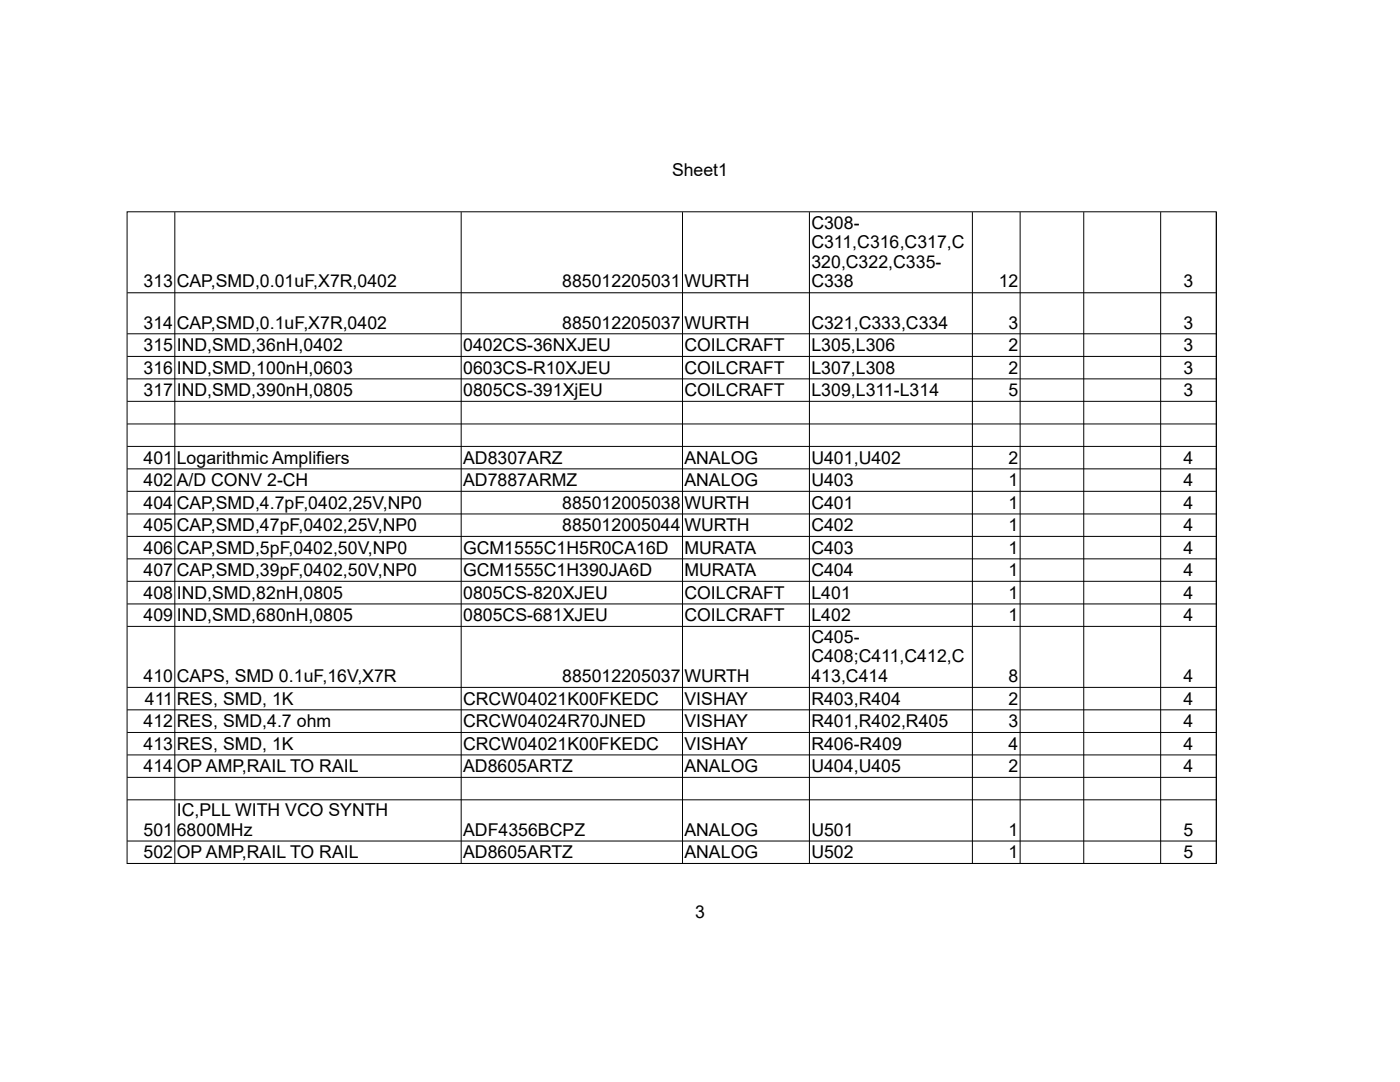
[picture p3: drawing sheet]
<svg xmlns="http://www.w3.org/2000/svg" width="279mm" height="216mm" viewBox="0 0 279 216" stroke-linecap="round" stroke-linejoin="round" font-family="sans-serif">
<defs><g id="words">
<g font-size="3.5">
<text x="134.1" y="35.1">Sheet1</text>
<text x="161.9" y="45.6">C308-</text>
<text x="161.9" y="49.5">C311,C316,C317,C</text>
<text x="161.9" y="53.4">320,C322,C335-</text>
<text x="28.6" y="57.4">313</text>
<text x="35.3" y="57.4">CAP,SMD,0.01uF,X7R,0402</text>
<text x="112.2" y="57.4">885012205031</text>
<text x="136.6" y="57.4">WURTH</text>
<text x="161.9" y="57.4">C338</text>
<text x="199.3" y="57.4">12</text>
<text x="236.2" y="57.4">3</text>
<text x="28.6" y="65.6">314</text>
<text x="35.3" y="65.6">CAP,SMD,0.1uF,X7R,0402</text>
<text x="112.2" y="65.6">885012205037</text>
<text x="136.6" y="65.6">WURTH</text>
<text x="161.9" y="65.6">C321,C333,C334</text>
<text x="201.3" y="65.6">3</text>
<text x="236.2" y="65.6">3</text>
<text x="28.6" y="70.1">315</text>
<text x="35.3" y="70.1">IND,SMD,36nH,0402</text>
<text x="92.4" y="70.1">0402CS-36NXJEU</text>
<text x="136.6" y="70.1">COILCRAFT</text>
<text x="161.9" y="70.1">L305,L306</text>
<text x="201.3" y="70.1">2</text>
<text x="236.2" y="70.1">3</text>
<text x="28.6" y="74.5">316</text>
<text x="35.3" y="74.5">IND,SMD,100nH,0603</text>
<text x="92.4" y="74.5">0603CS-R10XJEU</text>
<text x="136.6" y="74.5">COILCRAFT</text>
<text x="161.9" y="74.5">L307,L308</text>
<text x="201.3" y="74.5">2</text>
<text x="236.2" y="74.5">3</text>
<text x="28.6" y="79.1">317</text>
<text x="35.3" y="79.1">IND,SMD,390nH,0805</text>
<text x="92.4" y="79.1">0805CS-391XjEU</text>
<text x="136.6" y="79.1">COILCRAFT</text>
<text x="161.9" y="79.1">L309,L311-L314</text>
<text x="201.3" y="79.1">5</text>
<text x="236.2" y="79.1">3</text>
<text x="28.6" y="92.5">401</text>
<text x="35.3" y="92.5">Logarithmic Amplifiers</text>
<text x="92.4" y="92.5">AD8307ARZ</text>
<text x="136.6" y="92.5">ANALOG</text>
<text x="161.9" y="92.5">U401,U402</text>
<text x="201.3" y="92.5">2</text>
<text x="236.2" y="92.5">4</text>
<text x="28.6" y="97">402</text>
<text x="28.6" y="101.5">404</text>
<text x="35.3" y="97">A/D CONV 2-CH</text>
<text x="35.3" y="101.5">CAP,SMD,4.7pF,0402,25V,NP0</text>
<text x="92.4" y="97">AD7887ARMZ</text>
<text x="112.2" y="101.5">885012005038</text>
<text x="136.6" y="97">ANALOG</text>
<text x="136.6" y="101.5">WURTH</text>
<text x="161.9" y="97">U403</text>
<text x="161.9" y="101.5">C401</text>
<text x="201.3" y="97">1</text>
<text x="201.3" y="101.5">1</text>
<text x="236.2" y="97">4</text>
<text x="236.2" y="101.5">4</text>
<text x="28.6" y="106">405</text>
<text x="35.3" y="106">CAP,SMD,47pF,0402,25V,NP0</text>
<text x="112.2" y="106">885012005044</text>
<text x="136.6" y="106">WURTH</text>
<text x="161.9" y="106">C402</text>
<text x="201.3" y="106">1</text>
<text x="236.2" y="106">4</text>
<text x="28.6" y="110.5">406</text>
<text x="35.3" y="110.5">CAP,SMD,5pF,0402,50V,NP0</text>
<text x="92.4" y="110.5">GCM1555C1H5R0CA16D</text>
<text x="136.6" y="110.5">MURATA</text>
<text x="161.9" y="110.5">C403</text>
<text x="201.3" y="110.5">1</text>
<text x="236.2" y="110.5">4</text>
<text x="28.6" y="115">407</text>
<text x="28.6" y="119.5">408</text>
<text x="35.3" y="115">CAP,SMD,39pF,0402,50V,NP0</text>
<text x="35.3" y="119.5">IND,SMD,82nH,0805</text>
<text x="92.4" y="115">GCM1555C1H390JA6D</text>
<text x="92.4" y="119.5">0805CS-820XJEU</text>
<text x="136.6" y="115">MURATA</text>
<text x="136.6" y="119.5">COILCRAFT</text>
<text x="161.9" y="115">C404</text>
<text x="161.9" y="119.5">L401</text>
<text x="201.3" y="115">1</text>
<text x="201.3" y="119.5">1</text>
<text x="236.2" y="115">4</text>
<text x="236.2" y="119.5">4</text>
<text x="28.6" y="123.9">409</text>
<text x="35.3" y="123.9">IND,SMD,680nH,0805</text>
<text x="92.4" y="123.9">0805CS-681XJEU</text>
<text x="136.6" y="123.9">COILCRAFT</text>
<text x="161.9" y="123.9">L402</text>
<text x="201.3" y="123.9">1</text>
<text x="236.2" y="123.9">4</text>
<text x="161.9" y="128.3">C405-</text>
<text x="28.6" y="136.1">410</text>
<text x="35.3" y="136.1">CAPS, SMD 0.1uF,16V,X7R</text>
<text x="112.2" y="136.1">885012205037</text>
<text x="136.6" y="136.1">WURTH</text>
<text x="161.9" y="132.2">C408;C411,C412,C</text>
<text x="161.9" y="136.1">413,C414</text>
<text x="201.3" y="136.1">8</text>
<text x="236.2" y="136.1">4</text>
<text x="28.9" y="140.6">411</text>
<text x="35.3" y="140.6">RES, SMD, 1K</text>
<text x="92.4" y="140.6">CRCW04021K00FKEDC</text>
<text x="136.6" y="140.6">VISHAY</text>
<text x="161.9" y="140.6">R403,R404</text>
<text x="201.3" y="140.6">2</text>
<text x="236.2" y="140.6">4</text>
<text x="28.6" y="145.1">412</text>
<text x="28.6" y="149.6">413</text>
<text x="35.3" y="145.1">RES, SMD,4.7 ohm</text>
<text x="35.3" y="149.6">RES, SMD, 1K</text>
<text x="92.4" y="145.1">CRCW04024R70JNED</text>
<text x="92.4" y="149.6">CRCW04021K00FKEDC</text>
<text x="136.6" y="145.1">VISHAY</text>
<text x="136.6" y="149.6">VISHAY</text>
<text x="161.9" y="145.1">R401,R402,R405</text>
<text x="161.9" y="149.6">R406-R409</text>
<text x="201.3" y="145.1">3</text>
<text x="201.3" y="149.6">4</text>
<text x="236.2" y="145.1">4</text>
<text x="236.2" y="149.6">4</text>
<text x="28.6" y="154.1">414</text>
<text x="35.3" y="154.1">OP AMP,RAIL TO RAIL</text>
<text x="92.4" y="154.1">AD8605ARTZ</text>
<text x="136.6" y="154.1">ANALOG</text>
<text x="161.9" y="154.1">U404,U405</text>
<text x="201.3" y="154.1">2</text>
<text x="236.2" y="154.1">4</text>
<text x="28.6" y="166.8">501</text>
<text x="35.3" y="162.9">IC,PLL WITH VCO SYNTH</text>
<text x="35.3" y="166.8">6800MHz</text>
<text x="92.4" y="166.8">ADF4356BCPZ</text>
<text x="136.6" y="166.8">ANALOG</text>
<text x="161.9" y="166.8">U501</text>
<text x="201.3" y="166.8">1</text>
<text x="236.2" y="166.8">5</text>
<text x="28.6" y="171.2">502</text>
<text x="35.3" y="171.2">OP AMP,RAIL TO RAIL</text>
<text x="92.4" y="171.2">AD8605ARTZ</text>
<text x="136.6" y="171.2">ANALOG</text>
<text x="161.9" y="171.2">U502</text>
<text x="201.3" y="171.2">1</text>
<text x="236.2" y="171.2">5</text>
<text x="138.7" y="183.2">3</text>
</g>
</g></defs>
<g fill="none" stroke="#000" stroke-width=".2">
<path d="M25.4 42.3h217.3v130h-217.3zM25.4 58.4h217.3M34.9 42.3v130M92 42.3v130M136.2 42.3v130M161.5 42.3v130M194.1 42.3v130M203.6 42.3v130M216.3 42.3v130M231.6 42.3v130M242.7 42.3v130h-217.3M25.4 66.6h217.3"/>
<path d="M25.4 71.1h217.3M25.4 75.6h217.3M25.4 80.1h217.3M25.4 84.6h217.3M25.4 89.1h217.3M25.4 93.6h217.3M25.4 98h217.3M25.4 102.6h217.3M25.4 107h217.3M25.4 111.5h217.3M25.4 116h217.3M25.4 120.5h217.3"/>
<path d="M25.4 125h217.3M25.4 137.2h217.3M25.4 141.6h217.3M25.4 146.2h217.3M25.4 150.6h217.3M25.4 155.1h217.3M25.4 159.6h217.3M25.4 167.8h217.3"/>
</g>
<use href="#words"/>
</svg>
